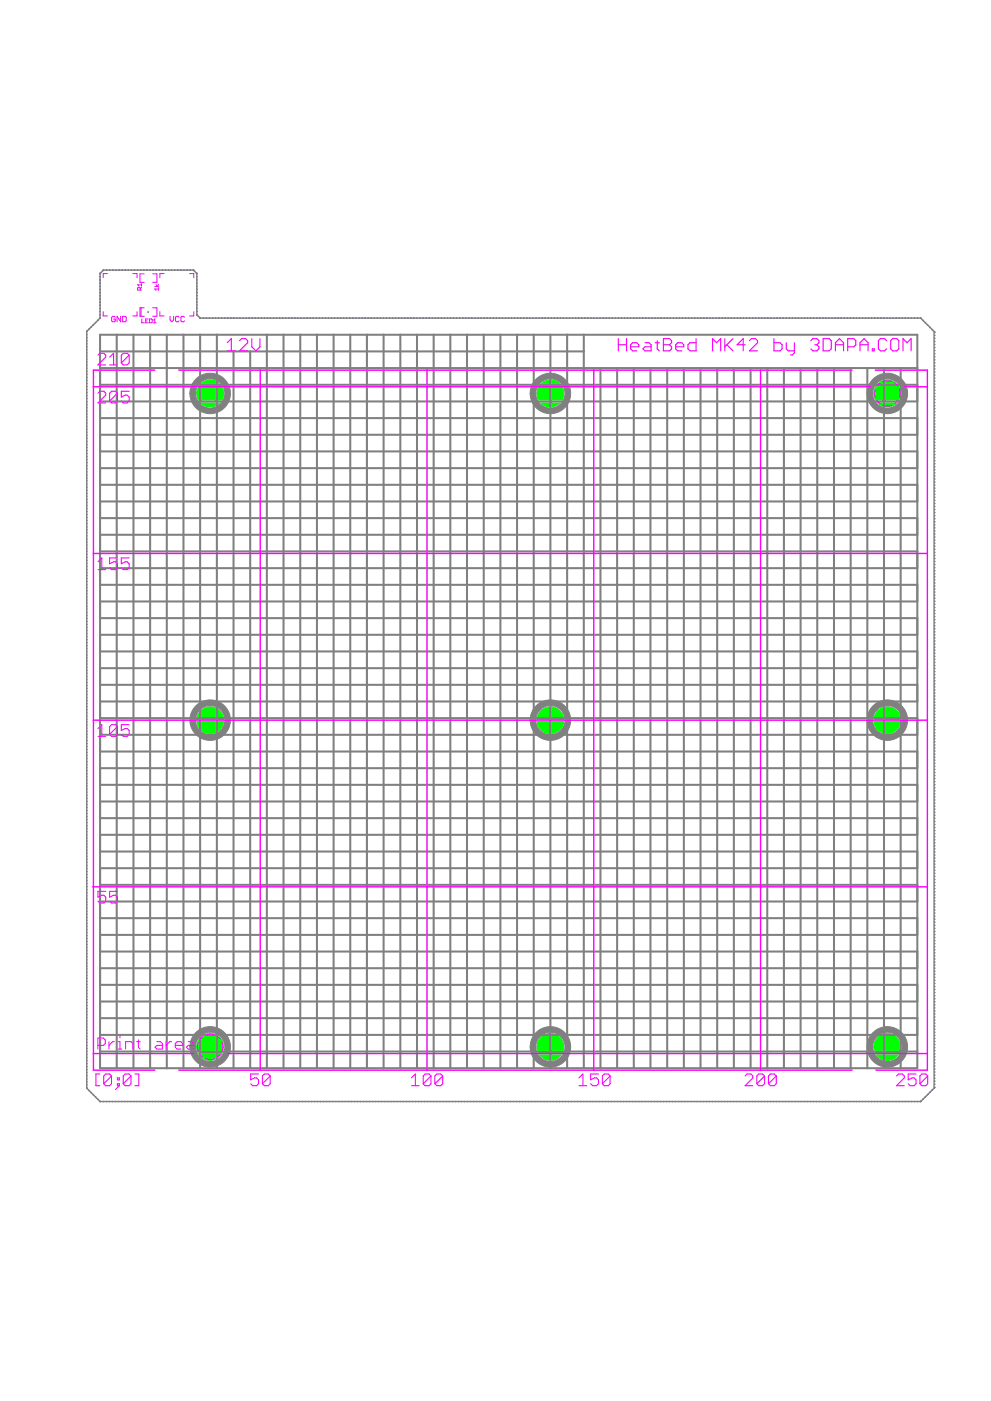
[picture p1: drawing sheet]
<svg xmlns="http://www.w3.org/2000/svg" width="297mm" height="420mm" viewBox="0 0 297 420" stroke-linecap="round" stroke-linejoin="round" font-family="sans-serif">
<g fill="none" stroke="#000080" stroke-width=".42">
<path d="M26.1 99.3l-.1 .2M26.7 98.7h-.1M27.4 98l-.1 .1M28 97.4h.1M28.7 96.7l-.1 .1M29.3 96.1h.1M30 95.3l-.1 .2M30 83v.1M30 83.9v.1M30 84.8v.2M30 85.8v.1M30 86.7v.2"/>
<path d="M30 87.7v.1M30 88.6v.2M30 89.6v.1M30 90.5v.2M30 91.5v.1M30 92.4v.2M30 93.4v.1M30 94.3v.1M30.2 81.8l-.2 .3M31.1 81l-.3 .2M31.9 81h.1M32.9 81h.1"/>
<path d="M33.8 81h.1M34.7 81h.1M35.6 81h.2M36.6 81h.1M37.5 81h.1M38.4 81h.1M39.3 81h.2M40.3 81h.1M41.2 81h.1M42.1 81h.1M43.1 81h.1M44 81h.1"/>
<path d="M44.9 81h.1M45.8 81h.2M46.8 81h.1M47.7 81h.1M48.6 81h.1M49.5 81h.2M50.5 81h.1M51.4 81h.1M52.3 81h.1M53.3 81h.1M54.2 81h.1M55.1 81h.1"/>
<path d="M56 81h.1M57 81h.1M57.9 81l.3 .2M58.8 81.8l.2 .3M59 83v.1M59 83.9v.1M59 84.8v.2M59 85.8v.1M59 86.7v.1M59 87.7v.1M59 88.6v.1M59 89.6v.1"/>
<path d="M59 90.5v.1M59 91.4v.2M59 92.4v.1M59 93.3v.2M59 94.3l.2 .3M59.8 95.2l.3 .2M60.9 95.4h.1M61.8 95.4h.1M62.7 95.4h.1M63.6 95.4h.2M64.6 95.4h.1M65.5 95.4h.1"/>
<path d="M66.4 95.4h.1M67.3 95.4h.1M68.2 95.4h.1M69.2 95.4h.1M70.1 95.4h.1M71 95.4h.1M71.9 95.4h.1M72.8 95.4h.1M73.7 95.4h.1M74.6 95.4h.1M75.5 95.4h.1M76.5 95.4h.1"/>
<path d="M77.4 95.4h.1M78.3 95.4h.1M79.2 95.4h.1M80.1 95.4h.1M81 95.4h.1M82 95.4h.1M82.9 95.4h.1M83.8 95.4h.1M84.7 95.4h.1M85.6 95.4h.1M86.5 95.4h.1M87.4 95.4h.1"/>
<path d="M88.3 95.4h.2M89.3 95.4h.1M90.2 95.4h.1M91.1 95.4h.1M92 95.4h.1M92.9 95.4h.1M93.8 95.4h.1M94.8 95.4h.1M95.7 95.4h.1M96.6 95.4h.1M97.5 95.4h.1M98.4 95.4h.1"/>
<path d="M99.3 95.4h.1M100.2 95.4h.2M101.2 95.4h.1M102.1 95.4h.1M103 95.4h.1M103.9 95.4h.1M104.8 95.4h.1M105.7 95.4h.1M106.6 95.4h.1M107.6 95.4h.1M108.5 95.4h.1M109.4 95.4h.1"/>
<path d="M110.3 95.4h.1M111.2 95.4h.1M112.1 95.4h.1M113.1 95.4h.1M114 95.4h.1M114.9 95.4h.1M115.8 95.4h.1M116.7 95.4h.1M117.6 95.4h.1M118.5 95.4h.1M119.4 95.4h.1M120.4 95.4h.1"/>
<path d="M121.3 95.4h.1M122.2 95.4h.1M123.1 95.4h.1M124 95.4h.1M124.9 95.4h.1M125.9 95.4h.1M126.8 95.4h.1M127.7 95.4h.1M128.6 95.4h.1M129.5 95.4h.1M130.4 95.4h.1M131.3 95.4h.1"/>
<path d="M132.2 95.4h.2M133.2 95.4h.1M134.1 95.4h.1M135 95.4h.1M135.9 95.4h.1M136.8 95.4h.1M137.8 95.4h.1M138.7 95.4h.1M139.6 95.4h.1M140.5 95.4h.1M141.4 95.4h.1M142.3 95.4h.1"/>
<path d="M143.2 95.4h.1M144.1 95.4h.2M145.1 95.4h.1M146 95.4h.1M146.9 95.4h.1M147.8 95.4h.1M148.7 95.4h.1M149.6 95.4h.1M150.6 95.4h.1M151.5 95.4h.1M152.4 95.4h.1M153.3 95.4h.1"/>
<path d="M154.2 95.4h.1M155.1 95.4h.1M156 95.4h.1M157 95.4h.1M157.9 95.4h.1M158.8 95.4h.1M159.7 95.4h.1M160.6 95.4h.1M161.5 95.4h.1M162.4 95.4h.1M163.4 95.4h.1M164.3 95.4h.1"/>
<path d="M165.2 95.4h.1M166.1 95.4h.1M167 95.4h.1M167.9 95.4h.1M168.8 95.4h.2M169.8 95.4h.1M170.7 95.4h.1M171.6 95.4h.1M172.5 95.4h.1M173.4 95.4h.1M174.3 95.4h.1M175.2 95.4h.1"/>
<path d="M176.2 95.4h.1M177.1 95.4h.1M178 95.4h.1M178.9 95.4h.1M179.8 95.4h.1M180.7 95.4h.1M181.7 95.4h.1M182.6 95.4h.1M183.5 95.4h.1M184.4 95.4h.1M185.3 95.4h.1M186.2 95.4h.1"/>
<path d="M187.1 95.4h.1M188 95.4h.2M189 95.4h.1M189.9 95.4h.1M190.8 95.4h.1M191.7 95.4h.1M192.6 95.4h.1M193.5 95.4h.1M194.5 95.4h.1M195.4 95.4h.1M196.3 95.4h.1M197.2 95.4h.1"/>
<path d="M198.1 95.4h.1M199 95.4h.1M199.9 95.4h.1M200.9 95.4h.1M201.8 95.4h.1M202.7 95.4h.1M203.6 95.4h.1M204.5 95.4h.1M205.4 95.4h.1M206.4 95.4h.1M207.3 95.4h.1M208.2 95.4h.1"/>
<path d="M209.1 95.4h.1M210 95.4h.1M210.9 95.4h.1M211.8 95.4h.1M212.7 95.4h.2M213.7 95.4h.1M214.6 95.4h.1M215.5 95.4h.1M216.4 95.4h.1M217.3 95.4h.1M218.2 95.4h.1M219.2 95.4h.1"/>
<path d="M220.1 95.4h.1M221 95.4h.1M221.9 95.4h.1M222.8 95.4h.1M223.7 95.4h.1M224.6 95.4h.1M225.6 95.4h.1M226.5 95.4h.1M227.4 95.4h.1M228.3 95.4h.1M229.2 95.4h.1M230.1 95.4h.1"/>
<path d="M231 95.4h.1M232 95.4h.1M232.9 95.4h.1M233.8 95.4h.1M234.7 95.4h.1M235.6 95.4h.1M236.5 95.4h.1M237.4 95.4h.2M238.4 95.4h.1M239.3 95.4h.1M240.2 95.4h.1M241.1 95.4h.1"/>
<path d="M242 95.4h.1M242.9 95.4h.1M243.8 95.4h.1M244.8 95.4h.1M245.7 95.4h.1M246.6 95.4h.1M247.5 95.4h.1M248.4 95.4h.1M249.3 95.4h.1M250.3 95.4h.1M251.2 95.4h.1M252.1 95.4h.1"/>
<path d="M253 95.4h.1M253.9 95.4h.1M254.8 95.4h.1M255.7 95.4h.1M256.6 95.4h.2M257.6 95.4h.1M258.5 95.4h.1M259.4 95.4h.1M260.3 95.4h.1M261.2 95.4h.1M262.1 95.4h.2M263.1 95.4h.1"/>
<path d="M264 95.4h.1M264.9 95.4h.1M265.8 95.4h.1M266.7 95.4h.1M267.6 95.4h.1M268.5 95.4h.1M269.5 95.4h.1M270.4 95.4h.1M271.3 95.4h.1M272.2 95.4h.1M273.1 95.4h.1M274 95.4h.1"/>
<path d="M275 95.4h.1M275.9 95.4l.2 .1M276.6 96.1l.2 .1M277.3 96.8l.1 .1M278 97.5l.1 .1M278.7 98.1l.1 .1M279.4 98.8l.1 .1M280.1 99.5l.1 .2M26 100.3v.1M26 101.2v.1M26 102.1v.1M26 103.1v.1"/>
<path d="M26 104v.1M26 104.9v.1M26 105.8v.1M26 106.7v.1M26 107.6v.1M26 108.5v.1M26 109.5v.1M26 110.4v.1M26 111.3v.1M26 112.2v.1M26 113.1v.1M26 114v.1"/>
<path d="M26 115h.1M26 115.9v.1M26 116.8v.1M26 117.7v.1M26 118.6v.1M26 119.5v.1M280.2 100.5v.1M280.2 101.4v.1M280.2 102.3v.1M280.2 103.3v.1M280.2 104.2v.1M280.2 105.1v.1"/>
<path d="M280.2 106v.1M280.2 106.9v.1M280.2 107.8v.1M280.2 108.8v.1M280.2 109.7v.1M280.2 110.6v.1M280.2 111.5v.1M280.2 112.4v.1M280.2 113.3v.2M280.2 114.3v.1M280.2 115.2v.1M280.2 116.1v.1"/>
<path d="M280.2 117v.1M280.2 117.9v.1M280.2 118.9v.1M280.2 119.8v.1M26 120.4v.1M26 121.3v.2M26 122.3v.1M26 123.2v.1M26 124.1v.1M26 125v.1M26 125.9v.1M26 126.8v.1"/>
<path d="M26 127.8h.1M26 128.7v.1M26 129.6v.1M26 130.5v.1M26 131.4v.1M26 132.3v.1M26 133.2v.1M26 134.2v.1M26 135.1v.1M26 136v.1M26 136.9v.1M26 137.8v.1"/>
<path d="M26 138.7v.1M26 139.6v.1M280.2 120.7v.1M280.2 121.6v.1M280.2 122.5v.1M280.2 123.4v.1M280.2 124.4v.1M280.2 125.3v.1M280.2 126.2v.1M280.2 127.1v.1M280.2 128v.1M280.2 128.9v.1"/>
<path d="M280.2 129.9v.1M280.2 130.8v.1M280.2 131.7v.1M280.2 132.6v.1M280.2 133.5v.1M280.2 134.4v.1M280.2 135.4h.1M280.2 136.3v.1M280.2 137.2v.1M280.2 138.1v.1M280.2 139v.1M280.2 139.9v.1"/>
<path d="M26 140.6v.1M26 141.5v.1M26 142.4v.1M26 143.3v.1M26 144.2v.1M26 145.1v.1M26 146v.2M26 147v.1M26 147.9v.1M26 148.8v.1M26 149.7v.1M26 150.6v.1"/>
<path d="M26 151.5v.1M26 152.4v.1M26 153.4v.1M26 154.3v.1M26 155.2v.1M26 156.1v.1M26 157v.1M26 157.9v.2M26 158.9v.1M26 159.8v.1M280.2 140.8v.1M280.2 141.8v.1"/>
<path d="M280.2 142.7v.1M280.2 143.6v.1M280.2 144.5v.1M280.2 145.4v.1M280.2 146.3v.2M280.2 147.3v.1M280.2 148.2v.1M280.2 149.1v.1M280.2 150v.1M280.2 150.9v.1M280.2 151.8v.2M280.2 152.8v.1"/>
<path d="M280.2 153.7v.1M280.2 154.6v.1M280.2 155.5v.1M280.2 156.4v.1M280.2 157.4v.1M280.2 158.3v.1M280.2 159.2v.1M26 160.7v.1M26 161.6v.1M26 162.5v.1M26 163.4v.1M26 164.3v.1"/>
<path d="M26 165.2v.2M26 166.2v.1M26 167.1v.1M26 168v.1M26 168.9v.1M26 169.8v.1M26 170.8v.1M26 171.7v.1M26 172.6v.1M26 173.5v.1M26 174.4v.1M26 175.3v.1"/>
<path d="M26 176.2v.1M26 177.1v.1M26 178.1v.1M26 179v.1M26 179.9v.1M280.2 160.1v.1M280.2 161v.1M280.2 161.9v.2M280.2 162.9v.1M280.2 163.8v.1M280.2 164.7v.1M280.2 165.6v.1"/>
<path d="M280.2 166.5v.1M280.2 167.4v.2M280.2 168.4v.1M280.2 169.3v.1M280.2 170.2v.1M280.2 171.1v.1M280.2 172v.1M280.2 172.9v.1M280.2 173.9v.1M280.2 174.8v.1M280.2 175.7v.1M280.2 176.6v.1"/>
<path d="M280.2 177.5v.1M280.2 178.4v.1M280.2 179.4v.1M26 180.8v.1M26 181.7v.1M26 182.6v.1M26 183.6v.1M26 184.5v.1M26 185.4v.1M26 186.3v.1M26 187.2v.1M26 188.1v.1"/>
<path d="M26 189v.1M26 189.9v.2M26 190.9v.1M26 191.8v.1M26 192.7v.1M26 193.6v.1M26 194.5v.1M26 195.5h.1M26 196.4v.1M26 197.3v.1M26 198.2v.1M26 199.1v.1"/>
<path d="M280.2 180.3v.1M280.2 181.2v.1M280.2 182.1v.1M280.2 183v.1M280.2 183.9v.1M280.2 184.9v.1M280.2 185.8v.1M280.2 186.7v.1M280.2 187.6v.1M280.2 188.5v.1M280.2 189.4v.1M280.2 190.4v.1"/>
<path d="M280.2 191.3v.1M280.2 192.2v.1M280.2 193.1v.1M280.2 194v.1M280.2 194.9v.2M280.2 195.9v.1M280.2 196.8v.1M280.2 197.7v.1M280.2 198.6v.1M280.2 199.5v.1M26 200v.1M26 200.9v.1"/>
<path d="M26 201.8v.2M26 202.8v.1M26 203.7v.1M26 204.6v.1M26 205.5v.1M26 206.4v.1M26 207.3v.1M26 208.3h.1M26 209.2v.1M26 210.1v.1M26 211v.1M26 211.9v.1"/>
<path d="M26 212.8v.1M26 213.7v.1M26 214.7v.1M26 215.6v.1M26 216.5v.1M26 217.4v.1M26 218.3v.1M26 219.2v.1M280.2 200.4v.2M280.2 201.4v.1M280.2 202.3v.1M280.2 203.2v.1"/>
<path d="M280.2 204.1v.1M280.2 205v.1M280.2 206v.1M280.2 206.9v.1M280.2 207.8v.1M280.2 208.7v.1M280.2 209.6v.1M280.2 210.5v.1M280.2 211.5v.1M280.2 212.4v.1M280.2 213.3v.1M280.2 214.2v.1"/>
<path d="M280.2 215.1v.1M280.2 216v.1M280.2 217v.1M280.2 217.9v.1M280.2 218.8v.1M280.2 219.7v.1M26 220.1v.1M26 221.1h.1M26 222v.1M26 222.9v.1M26 223.8v.1M26 224.7v.1"/>
<path d="M26 225.6v.1M26 226.5v.2M26 227.5v.1M26 228.4v.1M26 229.3v.1M26 230.2v.1M26 231.1v.1M26 232v.1M26 232.9v.1M26 233.9v.1M26 234.8v.1M26 235.7v.1"/>
<path d="M26 236.6v.1M26 237.5v.1M26 238.4v.1M26 239.4v.1M280.2 220.6v.1M280.2 221.5v.1M280.2 222.4v.1M280.2 223.4v.1M280.2 224.3v.1M280.2 225.2v.1M280.2 226.1v.1M280.2 227v.1"/>
<path d="M280.2 227.9v.1M280.2 228.9v.1M280.2 229.8v.1M280.2 230.7v.1M280.2 231.6v.1M280.2 232.5v.1M280.2 233.4v.2M280.2 234.4v.1M280.2 235.3v.1M280.2 236.2v.1M280.2 237.1v.1M280.2 238v.1"/>
<path d="M280.2 239v.1M280.2 239.9v.1M26 240.3v.1M26 241.2v.1M26 242.1v.1M26 243v.1M26 243.9v.1M26 244.8v.1M26 245.8v.1M26 246.7v.1M26 247.6v.1M26 248.5v.1"/>
<path d="M26 249.4v.1M26 250.3v.1M26 251.2v.2M26 252.2v.1M26 253.1v.1M26 254v.1M26 254.9v.1M26 255.8v.1M26 256.7v.1M26 257.6v.1M26 258.6v.1M26 259.5v.1"/>
<path d="M280.2 240.8v.1M280.2 241.7v.1M280.2 242.6v.1M280.2 243.5v.1M280.2 244.5v.1M280.2 245.4v.1M280.2 246.3v.1M280.2 247.2v.1M280.2 248.1v.1M280.2 249v.2M280.2 250v.1M280.2 250.9v.1"/>
<path d="M280.2 251.8v.1M280.2 252.7v.1M280.2 253.6v.1M280.2 254.5v.1M280.2 255.5v.1M280.2 256.4v.1M280.2 257.3v.1M280.2 258.2v.1M280.2 259.1v.1M26 260.4v.1M26 261.3v.1M26 262.2v.1"/>
<path d="M26 263.1v.1M26 264.1v.1M26 265v.1M26 265.9v.1M26 266.8v.1M26 267.7v.1M26 268.6v.1M26 269.5v.1M26 270.4v.2M26 271.4v.1M26 272.3v.1M26 273.2v.1"/>
<path d="M26 274.1v.1M26 275v.1M26 275.9v.1M26 276.9v.1M26 277.8v.1M26 278.7v.1M26 279.6v.1M280.2 260v.1M280.2 261v.1M280.2 261.9v.1M280.2 262.8v.1M280.2 263.7v.1"/>
<path d="M280.2 264.6v.1M280.2 265.5v.1M280.2 266.5v.1M280.2 267.4v.1M280.2 268.3v.1M280.2 269.2v.1M280.2 270.1v.1M280.2 271v.1M280.2 271.9v.2M280.2 272.9v.1M280.2 273.8v.1M280.2 274.7v.1"/>
<path d="M280.2 275.6v.1M280.2 276.5v.1M280.2 277.5v.1M280.2 278.4v.1M280.2 279.3v.1M26 280.5v.1M26 281.4v.1M26 282.3v.1M26 283.3v.1M26 284.2v.1M26 285.1v.1M26 286v.1"/>
<path d="M26 286.9v.1M26 287.8v.1M26 288.8v.1M26 289.7v.1M26 290.6v.1M26 291.5v.1M26 292.4v.1M26 293.3v.1M26 294.2v.1M26 295.1v.2M26 296.1v.1M26 297v.1"/>
<path d="M26 297.9v.1M26 298.8v.1M26 299.7v.1M280.2 280.2v.1M280.2 281.1v.1M280.2 282v.2M280.2 283v.1M280.2 283.9v.1M280.2 284.8v.1M280.2 285.7v.1M280.2 286.6v.1M280.2 287.5v.2"/>
<path d="M280.2 288.5v.1M280.2 289.4v.1M280.2 290.3v.1M280.2 291.2v.1M280.2 292.1v.1M280.2 293.1v.1M280.2 294v.1M280.2 294.9v.1M280.2 295.8v.1M280.2 296.7v.1M280.2 297.6v.1M280.2 298.6v.1"/>
<path d="M280.2 299.5v.1M26 300.7h.1M26 301.6v.1M26 302.5v.1M26 303.4v.1M26 304.3v.1M26 305.2v.1M26 306.1v.1M26 307v.1M26 308v.1M26 308.9v.1M26 309.8v.1"/>
<path d="M26 310.7v.1M26 311.6v.1M26 312.5v.1M26 313.5h.1M26 314.4v.1M26 315.3v.1M26 316.2v.1M26 317.1v.1M26 318v.1M26 318.9v.1M26 319.8v.2M280.2 300.4v.1"/>
<path d="M280.2 301.3v.1M280.2 302.2v.1M280.2 303.1v.1M280.2 304v.1M280.2 305v.1M280.2 305.9v.1M280.2 306.8v.1M280.2 307.7v.1M280.2 308.6v.1M280.2 309.5v.1M280.2 310.5v.1M280.2 311.4v.1"/>
<path d="M280.2 312.3v.1M280.2 313.2v.1M280.2 314.1v.1M280.2 315v.2M280.2 316v.1M280.2 316.9v.1M280.2 317.8v.1M280.2 318.7v.1M280.2 319.6v.1M26 326.3l.1 .1M26 320.8v.1M26 321.7v.1"/>
<path d="M26 322.6v.1M26 323.5v.1M26 324.4v.1M26 325.3v.1M26.6 327l.1 .1M27.3 327.7h.1M28 328.3v.1M28.6 329l.1 .1M29.3 329.6v.1M29.9 330.3h.2M30.9 330.3h.1M31.8 330.3h.1"/>
<path d="M32.7 330.3h.2M33.7 330.3h.1M34.6 330.3h.1M35.5 330.3h.1M36.4 330.3h.1M37.3 330.3h.1M38.2 330.3h.2M39.2 330.3h.1M40.1 330.3h.1M41 330.3h.1M41.9 330.3h.1M42.8 330.3h.1"/>
<path d="M43.8 330.3h.1M44.7 330.3h.1M45.6 330.3h.1M46.5 330.3h.1M47.4 330.3h.1M48.3 330.3h.2M49.3 330.3h.1M50.2 330.3h.1M51.1 330.3h.1M52 330.3h.1M52.9 330.3h.1M53.8 330.3h.2"/>
<path d="M54.8 330.3h.1M55.7 330.3h.1M56.6 330.3h.1M57.5 330.3h.1M58.4 330.3h.1M59.4 330.3h.1M60.3 330.3h.1M61.2 330.3h.1M62.1 330.3h.1M63 330.3h.1M63.9 330.3h.2M64.9 330.3h.1"/>
<path d="M65.8 330.3h.1M66.7 330.3h.1M67.6 330.3h.1M68.5 330.3h.1M69.4 330.3h.2M70.4 330.3h.1M71.3 330.3h.1M72.2 330.3h.1M73.1 330.3h.1M74 330.3h.1M75 330.3h.1M75.9 330.3h.1"/>
<path d="M76.8 330.3h.1M77.7 330.3h.1M78.6 330.3h.1M79.5 330.3h.2M80.5 330.3h.1M81.4 330.3h.1M82.3 330.3h.1M83.2 330.3h.1M84.1 330.3h.1M85 330.3h.2M86 330.3h.1M86.9 330.3h.1"/>
<path d="M87.8 330.3h.1M88.7 330.3h.1M89.6 330.3h.1M90.6 330.3h.1M91.5 330.3h.1M92.4 330.3h.1M93.3 330.3h.1M94.2 330.3h.1M95.1 330.3h.1M96.1 330.3h.1M97 330.3h.1M97.9 330.3h.1"/>
<path d="M98.8 330.3h.1M99.7 330.3h.1M100.6 330.3h.1M101.6 330.3h.1M102.5 330.3h.1M103.4 330.3h.1M104.3 330.3h.1M105.2 330.3h.1M106.2 330.3h.1M107.1 330.3h.1M108 330.3h.1M108.9 330.3h.1"/>
<path d="M109.8 330.3h.1M110.7 330.3h.1M111.7 330.3h.1M112.6 330.3h.1M113.5 330.3h.1M114.4 330.3h.1M115.3 330.3h.1M116.2 330.3h.1M117.2 330.3h.1M118.1 330.3h.1M119 330.3h.1M119.9 330.3h.1"/>
<path d="M120.8 330.3h.1M121.7 330.3h.1M122.7 330.3h.1M123.6 330.3h.1M124.5 330.3h.1M125.4 330.3h.1M126.3 330.3h.1M127.2 330.3h.1M128.2 330.3h.1M129.1 330.3h.1M130 330.3h.1M130.9 330.3h.1"/>
<path d="M131.8 330.3h.1M132.8 330.3h.1M133.7 330.3h.1M134.6 330.3h.1M135.5 330.3h.1M136.4 330.3h.1M137.3 330.3h.1M138.3 330.3h.1M139.2 330.3h.1M140.1 330.3h.1M141 330.3h.1M141.9 330.3h.1"/>
<path d="M142.8 330.3h.1M143.8 330.3h.1M144.7 330.3h.1M145.6 330.3h.1M146.5 330.3h.1M147.4 330.3h.1M148.3 330.3h.1M149.3 330.3h.1M150.2 330.3h.1M151.1 330.3h.1M152 330.3h.1M152.9 330.3h.1"/>
<path d="M153.8 330.3h.1M154.8 330.3h.1M155.7 330.3h.1M156.6 330.3h.1M157.5 330.3h.1M158.4 330.3h.1M159.3 330.3h.1M160.3 330.3h.1M161.2 330.3h.1M162.1 330.3h.1M163 330.3h.1M163.9 330.3h.1"/>
<path d="M164.8 330.3h.2M165.8 330.3h.1M166.7 330.3h.1M167.6 330.3h.1M168.5 330.3h.1M169.4 330.3h.1M170.4 330.3h.1M171.3 330.3h.1M172.2 330.3h.1M173.1 330.3h.1M174 330.3h.1M174.9 330.3h.1"/>
<path d="M175.9 330.3h.1M176.8 330.3h.1M177.7 330.3h.1M178.6 330.3h.1M179.5 330.3h.1M180.4 330.3h.2M181.4 330.3h.1M182.3 330.3h.1M183.2 330.3h.1M184.1 330.3h.1M185 330.3h.1M185.9 330.3h.2"/>
<path d="M186.9 330.3h.1M187.8 330.3h.1M188.7 330.3h.1M189.6 330.3h.1M190.5 330.3h.1M191.5 330.3h.1M192.4 330.3h.1M193.3 330.3h.1M194.2 330.3h.1M195.1 330.3h.1M196 330.3h.2M197 330.3h.1"/>
<path d="M197.9 330.3h.1M198.8 330.3h.1M199.7 330.3h.1M200.6 330.3h.1M201.5 330.3h.2M202.5 330.3h.1M203.4 330.3h.1M204.3 330.3h.1M205.2 330.3h.1M206.1 330.3h.1M207.1 330.3h.1M208 330.3h.1"/>
<path d="M208.9 330.3h.1M209.8 330.3h.1M210.7 330.3h.1M211.6 330.3h.2M212.6 330.3h.1M213.5 330.3h.1M214.4 330.3h.1M215.3 330.3h.1M216.2 330.3h.1M217.1 330.3h.2M218.1 330.3h.1M219 330.3h.1"/>
<path d="M219.9 330.3h.1M220.8 330.3h.1M221.7 330.3h.1M222.7 330.3h.1M223.6 330.3h.1M224.5 330.3h.1M225.4 330.3h.1M226.3 330.3h.1M227.2 330.3h.2M228.2 330.3h.1M229.1 330.3h.1M230 330.3h.1"/>
<path d="M230.9 330.3h.1M231.8 330.3h.1M232.7 330.3h.2M233.7 330.3h.1M234.6 330.3h.1M235.5 330.3h.1M236.4 330.3h.1M237.3 330.3h.1M238.3 330.3h.1M239.2 330.3h.1M240.1 330.3h.1M241 330.3h.1"/>
<path d="M241.9 330.3h.1M242.8 330.3h.1M243.8 330.3h.1M244.7 330.3h.1M245.6 330.3h.1M246.5 330.3h.1M247.4 330.3h.1M248.3 330.3h.1M249.3 330.3h.1M250.2 330.3h.1M251.1 330.3h.1M252 330.3h.1"/>
<path d="M252.9 330.3h.1M253.9 330.3h.1M254.8 330.3h.1M255.7 330.3h.1M256.6 330.3h.1M257.5 330.3h.1M258.4 330.3h.1M259.4 330.3h.1M260.3 330.3h.1M261.2 330.3h.1M262.1 330.3h.1M263 330.3h.1"/>
<path d="M263.9 330.3h.1M264.9 330.3h.1M265.8 330.3h.1M266.7 330.3h.1M267.6 330.3h.1M268.5 330.3h.1M269.4 330.3h.1M270.4 330.3h.1M271.3 330.3h.1M272.2 330.3h.1M273.1 330.3h.1M274 330.3h.1"/>
<path d="M274.9 330.3h.1M276.1 330.2l-.2 .1M276.8 329.6l-.2 .1M277.4 328.9l-.1 .1M278.1 328.2l-.1 .1M278.8 327.5l-.1 .1M279.5 326.8l-.1 .1M280.2 320.5v.2M280.2 321.5v.1M280.2 322.4v.1M280.2 323.3v.1M280.2 324.2v.1"/>
<path d="M280.2 325.1v.1M280.2 326.1l-.1 .2"/>
</g>
<g fill="#0f0" stroke="#0f0" stroke-width=".3">
<circle cx="63" cy="314" r="4"/>
<circle cx="63" cy="118" r="4"/>
<circle cx="63" cy="216" r="4"/>
<circle cx="266" cy="314" r="4"/>
<circle cx="266" cy="216" r="4"/>
<circle cx="266" cy="118" r="4"/>
<circle cx="165" cy="314" r="4"/>
<circle cx="165" cy="216" r="4"/>
<circle cx="165" cy="118" r="4"/>
</g>
<g fill="#808080" stroke="#808080" stroke-width=".3">
<path d="M261.5 113.8a6.1 6.1 0 0 1 9.7 1.1 6.1 6.1 0 0 1-3.6 9 6.1 6.1 0 0 1-7.7-5.9h1.7a4.4 4.4 0 0 1 6.5-3.8 4.4 4.4 0 0 1 .3 7.6 4.4 4.4 0 0 1-6.8-3.3v-.5h-1.7l.4-2.2z" fill-rule="evenodd"/>
<path d="M160.5 113.8a6.1 6.1 0 0 1 9.7 1.1 6.1 6.1 0 0 1-3.6 9 6.1 6.1 0 0 1-7.7-5.9h1.7a4.4 4.4 0 0 1 6.5-3.8 4.4 4.4 0 0 1 .3 7.6 4.4 4.4 0 0 1-6.8-3.3v-.5h-1.7l.4-2.2z" fill-rule="evenodd"/>
<path d="M58.6 113.8a6.1 6.1 0 0 1 9.6 1.1 6.1 6.1 0 0 1-3.6 9 6.1 6.1 0 0 1-7.7-5.9h1.7a4.4 4.4 0 0 1 6.4-4 4.4 4.4 0 0 1 .5 7.5 4.4 4.4 0 0 1-6.9-3v-.5h-1.7l.4-2.2z" fill-rule="evenodd"/>
<path d="M58.6 211.8a6.1 6.1 0 0 1 9.6 1 6.1 6.1 0 0 1-3.6 9 6.1 6.1 0 0 1-7.7-5.8h1.7a4.4 4.4 0 0 1 6.4-4 4.4 4.4 0 0 1 .5 7.5 4.4 4.4 0 0 1-6.9-3v-.5h-1.7l.4-2.3z" fill-rule="evenodd"/>
<path d="M160.5 211.8a6.1 6.1 0 0 1 9.7 1 6.1 6.1 0 0 1-3.6 9 6.1 6.1 0 0 1-7.7-5.8h1.7a4.4 4.4 0 0 1 6.5-3.8 4.4 4.4 0 0 1 .3 7.6 4.4 4.4 0 0 1-6.8-3.3v-.5h-1.7l.4-2.3z" fill-rule="evenodd"/>
<path d="M261.5 211.8a6.1 6.1 0 0 1 9.7 1 6.1 6.1 0 0 1-3.6 9 6.1 6.1 0 0 1-7.7-5.8h1.7a4.4 4.4 0 0 1 6.5-3.8 4.4 4.4 0 0 1 .3 7.6 4.4 4.4 0 0 1-6.8-3.3v-.5h-1.7l.4-2.3z" fill-rule="evenodd"/>
<path d="M261.5 309.8a6.1 6.1 0 0 1 9.7 1 6.1 6.1 0 0 1-3.6 9 6.1 6.1 0 0 1-7.7-5.8h1.7a4.4 4.4 0 0 1 6.5-3.8 4.4 4.4 0 0 1 .3 7.5 4.4 4.4 0 0 1-6.8-3.2v-.5h-1.7l.4-2.3z" fill-rule="evenodd"/>
<path d="M160.5 309.8a6.1 6.1 0 0 1 9.7 1 6.1 6.1 0 0 1-3.6 9 6.1 6.1 0 0 1-7.7-5.8h1.7a4.4 4.4 0 0 1 6.5-3.8 4.4 4.4 0 0 1 .3 7.5 4.4 4.4 0 0 1-6.8-3.2v-.5h-1.7l.4-2.3z" fill-rule="evenodd"/>
<path d="M58.6 309.8a6.1 6.1 0 0 1 9.6 1 6.1 6.1 0 0 1-3.6 9 6.1 6.1 0 0 1-7.7-5.8h1.7a4.4 4.4 0 0 1 6.4-4 4.4 4.4 0 0 1 .5 7.5 4.4 4.4 0 0 1-6.9-3v-.5h-1.7l.4-2.3z" fill-rule="evenodd"/>
</g>
<g fill="none" stroke="#808080" stroke-width=".61">
<path d="M30 100.4h245v220h-245zM30 115.4h245M30 110.4h245M30 105.4h145M35 100.4v220M40 100.4v220M45 100.4v220M50 100.4v220M55 100.4v220M60 100.4v220M65 100.4v220M70 105.4v215"/>
<path d="M75 105.4v215M80 100.4v220M85 100.4v220M90 100.4v220M95 100.4v220M100 100.4v220M105 100.4v220M110 100.4v220M115 100.4v220M120 100.4v220M125 100.4v220M130 100.4v220"/>
<path d="M135 100.4v220M140 100.4v220M145 100.4v220M150 100.4v220M155 100.4v220M160 100.4v220M165 100.4v220M170 100.4v220M175 100.4v220M180 110.4v210M185 110.4v210M190 110.4v210"/>
<path d="M195 110.4v210M200 110.4v210M205 110.4v210M210 110.4v210M215 110.4v210M220 110.4v210M225 110.4v210M230 110.4v210M235 110.4v210M240 110.4v210M245 110.4v210M250 110.4v210"/>
<path d="M255 110.4v210M260 110.4v210M265 110.4v210M270 110.4v210M30 135.4h245M30 130.4h245M30 125.4h245M30 120.4h245M30 155.4h245M30 150.4h245M30 145.4h245M30 140.4h245"/>
<path d="M30 175.4h245M30 170.4h245M30 165.4h245M30 160.4h245M30 195.4h245M30 190.4h245M30 185.4h245M30 180.4h245M30 215.4h245M30 210.4h245M30 205.4h245M30 200.4h245"/>
<path d="M30 235.4h245M30 230.4h245M30 225.4h245M30 220.4h245M30 255.4h245M30 250.4h245M30 245.4h245M30 240.4h245M30 275.4h245M30 270.4h245M30 265.4h245M30 260.4h245"/>
<path d="M30 295.4h245M30 290.4h245M30 285.4h245M30 280.4h245M30 315.4h245M30 310.4h245M30 305.4h245M30 300.4h245"/>
</g>
<path d="M44.3 93.5l.2 .2z" fill="#808080" stroke="#808080" stroke-width=".3"/>
<path d="M31 81h27l1 1v12.4l1 1h216l4 4v226.9l-4 4h-246l-4-4v-226.9l4-4v-13.4z" fill="none" stroke="#808080" stroke-width=".42"/>
<g fill="none" stroke="#f0f" stroke-width=".3">
<path d="M30.9 93.5v1.2h1.3M32.2 82h-1.3v1.3M34.5 95.1l-.2-.2h-.6l-.2 .2v1.1l.2 .3h.6l.2-.3v-.5h-.5M36.2 94.9v1.6l-1.1-1.6v1.6M36.7 94.9h.8l.3 .2v1.1l-.3 .3h-.8zM39.8 82h1.3v1.3M41.1 93.5v1.2h-1.3M42 87l-.2-.8-.5 .2v.6h1.1M42.3 92.3v2.5M42.4 86.2l-.4 .4M42.4 85.4h-1.1l.4 .4M42.4 85v.8"/>
<path d="M42.5 95.7v1.1h.8M43.2 92.3h-1.2v2.5h1.2M43.2 82.1h-1.2v2.6h1.2M43.7 96.2h.3M44.4 95.7h-.7v1.1h.7M44.8 95.7l.8 .1v.8l-.2 .2h-.6zM45.8 92.3h1.2v2.5h-1.2M45.8 82.1h1.2v2.6h-1.2M46 96.8h.8M46 96.1l.4-.4v1.1M46.4 85.9h1.2M46.8 85.3l.4 .6 .4-.6"/>
<path d="M47.6 86.7h-1.2l.4 .4M47.6 86.3v.8M47.9 93.5v1.2h1.3M49.2 82h-1.3v1.3M51 94.9v1l.5 .6 .5-.6v-1M53.7 95.1l-.3-.2h-.5l-.3 .2v1.1l.3 .3h.5l.3-.3M55.3 95.1l-.2-.2h-.6l-.3 .2v1.1l.3 .3h.6l.2-.3M56.8 82h1.3v1.3M58.1 93.5v1.2h-1.3M29.3 313.5h1.7l.6-.6v-1.1l-.6-.5h-1.7v3.3M32.7 312.4v2.2M34.3 312.4h-.5l-1.1 1.1"/>
<path d="M35.4 312.4h.6v2.2M35.4 314.6h1.1M36 310.7v.6M37.6 314.6v-2.2h1.7l.5 .5v1.7M40.9 312.4h1.1M41.5 311.8v2.3l.5 .5M47 312.4h1.1l.6 .5v1.7h-1.7l-.5-.5 .5-.6h1.7M49.8 312.4v2.2M51.4 312.4h-.5l-1.1 1.1M52.5 313.5h2.3v-.6l-.6-.5h-1.1l-.6 .5v1.2l.6 .5h1.1M56.4 312.4h1.1l.6 .5v1.7h-1.7l-.5-.5 .5-.6h1.7"/>
</g>
<g fill="none" stroke="#f0f" stroke-width=".32">
<path d="M29.4 106.5l.5-.6h1.2l.6 .6v.6l-2.3 2.3h2.3M29.4 117.9l.5-.6h1.2l.6 .6v.6l-2.3 2.3h2.3M32.9 109.4h2.3M32.9 107.1l1.1-1.2v3.5M35.2 117.9l-.6-.6h-1.2l-.5 .6v2.3M35.2 117.9v2.3l-.6 .6h-1.2l-.5-.6M35.2 117.9l-2.3 2.3M38.7 106.5l-.6-.6h-1.1l-.6 .6v2.4M38.7 117.3h-2.3v1.8l1.1-.6h.6l.6 .6v1.1l-.6 .6h-1.1l-.6-.6M38.7 106.5v2.4l-.6 .5h-1.1l-.6-.5M38.7 106.5l-2.3 2.4M262.4 116.7l-.2 1.3 .2 1.3"/>
<path d="M263.8 114.9l-1 .9M264.7 114.4l1.3-.2 1.3 .2M268.1 114.9l1 .9M269.5 116.7l.3 1.3-.3 1.3M262.8 120.2l1 .9M264.7 121.6l1.3 .2 1.3-.2M269.1 120.2l-1 .9M29.4 168.5l1.1-1.2v3.5M29.4 170.8h2.3M35.2 167.3h-2.3v1.8l1.1-.6h.6l.6 .6v1.1l-.6 .6h-1.2l-.5-.6M38.7 167.3h-2.3v1.8l1.1-.6h.6l.6 .6v1.1l-.6 .6h-1.1l-.6-.6M29.4 218.5l1.1-1.2v3.5"/>
<path d="M35.2 217.9l-.6-.6h-1.2l-.5 .6v2.3M35.2 217.9v2.3l-.6 .6h-1.2l-.5-.6M35.2 217.9l-2.3 2.3M38.7 217.3h-2.3v1.8l1.1-.6h.6l.6 .6v1.1l-.6 .6h-1.1l-.6-.6M29.4 220.8h2.3M31.7 267.3h-2.3v1.7l1.1-.5h.6l.6 .5v1.2l-.6 .6h-1.2l-.5-.6M35.2 267.3h-2.3v1.7l1.1-.5h.6l.6 .5v1.2l-.6 .6h-1.2l-.5-.6M59.4 312.7l-.2 1.3 .2 1.3M59.9 316.1l.9 1M60.8 310.9l-.9 .9M61.7 310.4l1.3-.2 1.3 .2M61.7 317.5l1.3 .3 1.3-.3"/>
<path d="M65.2 310.9l.9 .9M66.1 316.1l-.9 1M66.6 312.7l.2 1.3-.2 1.3M29.9 322.1h-1.2v3.5h1.2M33.4 322.7v2.3l-.5 .6h-1.2l-.6-.6M33.4 322.7l-.5-.6h-1.2l-.6 .6v2.3M33.4 322.7l-2.3 2.3M35.2 325h.6v.6h-.6zM35.2 323.3h.6v.5h-.6zM35.8 325.6l-1.2 1.2M39.3 322.7v2.3l-.6 .6h-1.2l-.6-.6M39.3 322.7l-.6-.6h-1.2l-.6 .6v2.3"/>
<path d="M39.3 322.7l-2.4 2.3M40.4 322.1h1.2v3.5h-1.2M77.5 322.1h-2.4v1.7l1.2-.5h.6l.6 .5v1.2l-.6 .6h-1.2l-.6-.6M81 322.7v2.3l-.6 .6h-1.2l-.5-.6M81 322.7l-.6-.6h-1.2l-.5 .6v2.3M81 322.7l-2.3 2.3M123.3 325.6h2.4M123.3 323.3l1.2-1.2v3.5M129.2 322.7v2.3l-.6 .6h-1.2l-.5-.6M129.2 322.7l-.6-.6h-1.2l-.5 .6v2.3M129.2 322.7l-2.3 2.3M132.7 322.7v2.3l-.6 .6h-1.2l-.6-.6"/>
<path d="M132.7 322.7l-.6-.6h-1.2l-.6 .6v2.3M132.7 322.7l-2.4 2.3M173.5 325.6h2.4M173.5 323.3l1.2-1.2v3.5M179.4 322.1h-2.4v1.7l1.2-.5h.6l.6 .5v1.2l-.6 .6h-1.2l-.6-.6M182.9 322.7v2.3l-.6 .6h-1.2l-.5-.6M182.9 322.7l-.6-.6h-1.2l-.5 .6v2.3M182.9 322.7l-2.3 2.3M223.3 322.7l.6-.6h1.2l.6 .6v.6l-2.4 2.3h2.4M229.2 322.7v2.3l-.6 .6h-1.2l-.6-.6M229.2 322.7l-.6-.6h-1.2l-.6 .6v2.3M229.2 322.7l-2.4 2.3"/>
<path d="M232.7 322.7v2.3l-.6 .6h-1.2l-.6-.6M232.7 322.7l-.6-.6h-1.2l-.6 .6v2.3M232.7 322.7l-2.4 2.3M268.7 322.7l.6-.6h1.2l.6 .6v.6l-2.4 2.3h2.4M274.6 322.1h-2.4v1.7l1.2-.5h.6l.6 .5v1.2l-.6 .6h-1.2l-.6-.6M278.1 322.7v2.3l-.6 .6h-1.2l-.6-.6M278.1 322.7l-.6-.6h-1.2l-.6 .6v2.3M278.1 322.7l-2.4 2.3"/>
</g>
<g fill="none" stroke="#f0f" stroke-width=".34">
<path d="M68.1 105.2h2.4M68.1 102.8l1.2-1.2v3.6M71.8 102.2l.6-.6h1.2l.6 .6v.6l-2.4 2.4h2.4M75.5 101.6v2.4l1.2 1.2 1.2-1.2v-2.4M185.3 101.6v3.6M185.3 103.4h2.5M187.8 101.6v3.6M189 104h2.5v-.6l-.6-.6h-1.3l-.6 .6v1.2l.6 .6h1.3M193.3 102.8h1.2l.7 .6v1.8h-1.9l-.6-.6 .6-.6h1.9M196.4 102.8h1.2M197 102.2v2.4l.6 .6M198.8 103.4h1.9"/>
<path d="M198.8 101.6h1.9l.6 .6v.6l-.6 .6 .6 .6v.6l-.6 .6h-1.9zM202.5 104h2.5v-.6l-.6-.6h-1.3l-.6 .6v1.2l.6 .6h1.3M208.6 101.6v3.6h-1.8l-.6-.6v-1.2l.6-.6h1.8M213.6 105.2v-3.6l1.2 1.2 1.2-1.2v3.6M217.3 101.6v3.6M217.9 103.4l1.8 1.8M219.7 101.6l-2.4 2.4M223.4 103.4h-2.5l1.9-1.8v3.6M224.6 102.2l.6-.6h1.2l.7 .6v.6l-2.5 2.4h2.5M232 101.6v3.6h1.8l.6-.6v-1.2l-.6-.6h-1.8M235.7 102.8v1.8l.6 .6h1.8M238.1 102.8v3l-.6 .6h-.6"/>
<path d="M243 102.2l.6-.6h1.3l.6 .6v.6l-.6 .6M244.2 103.4h.7M244.9 103.4l.6 .6v.6l-.6 .6h-1.3l-.6-.6M246.7 101.6h1.8l.7 .6v2.4l-.7 .6h-1.8zM250.4 103.4h2.4M250.4 105.2v-2.4l1.2-1.2 1.2 1.2v2.4M254.1 104h1.8l.6-.6v-1.2l-.6-.6h-1.8v3.6M257.8 103.4h2.4M257.8 105.2v-2.4l1.2-1.2 1.2 1.2v2.4M261.5 104.6h.5v.6h-.5zM265.7 102.2l-.6-.6h-1.2l-.6 .6v2.4l.6 .6h1.2l.6-.6M267.6 101.6h1.2l.6 .6v2.4l-.6 .6h-1.2l-.6-.6v-2.4z"/>
<path d="M270.7 105.2v-3.6l1.2 1.2 1.2-1.2v3.6"/>
</g>
<g fill="none" stroke="#f0f" stroke-width=".42">
<path d="M28 116h233M46.4 111h-18.4v210h18.4M53.6 111h201.8M78 111v209.8M128 111v210M178 111v210M228 111v210M262.4 111h15.6v210h-15.4M271 116h7M28 166h250M28 216h250M27.8 266h250.2"/>
<path d="M28 316h30M68 316h210M53.6 321h201.8"/>
</g>
</svg>
